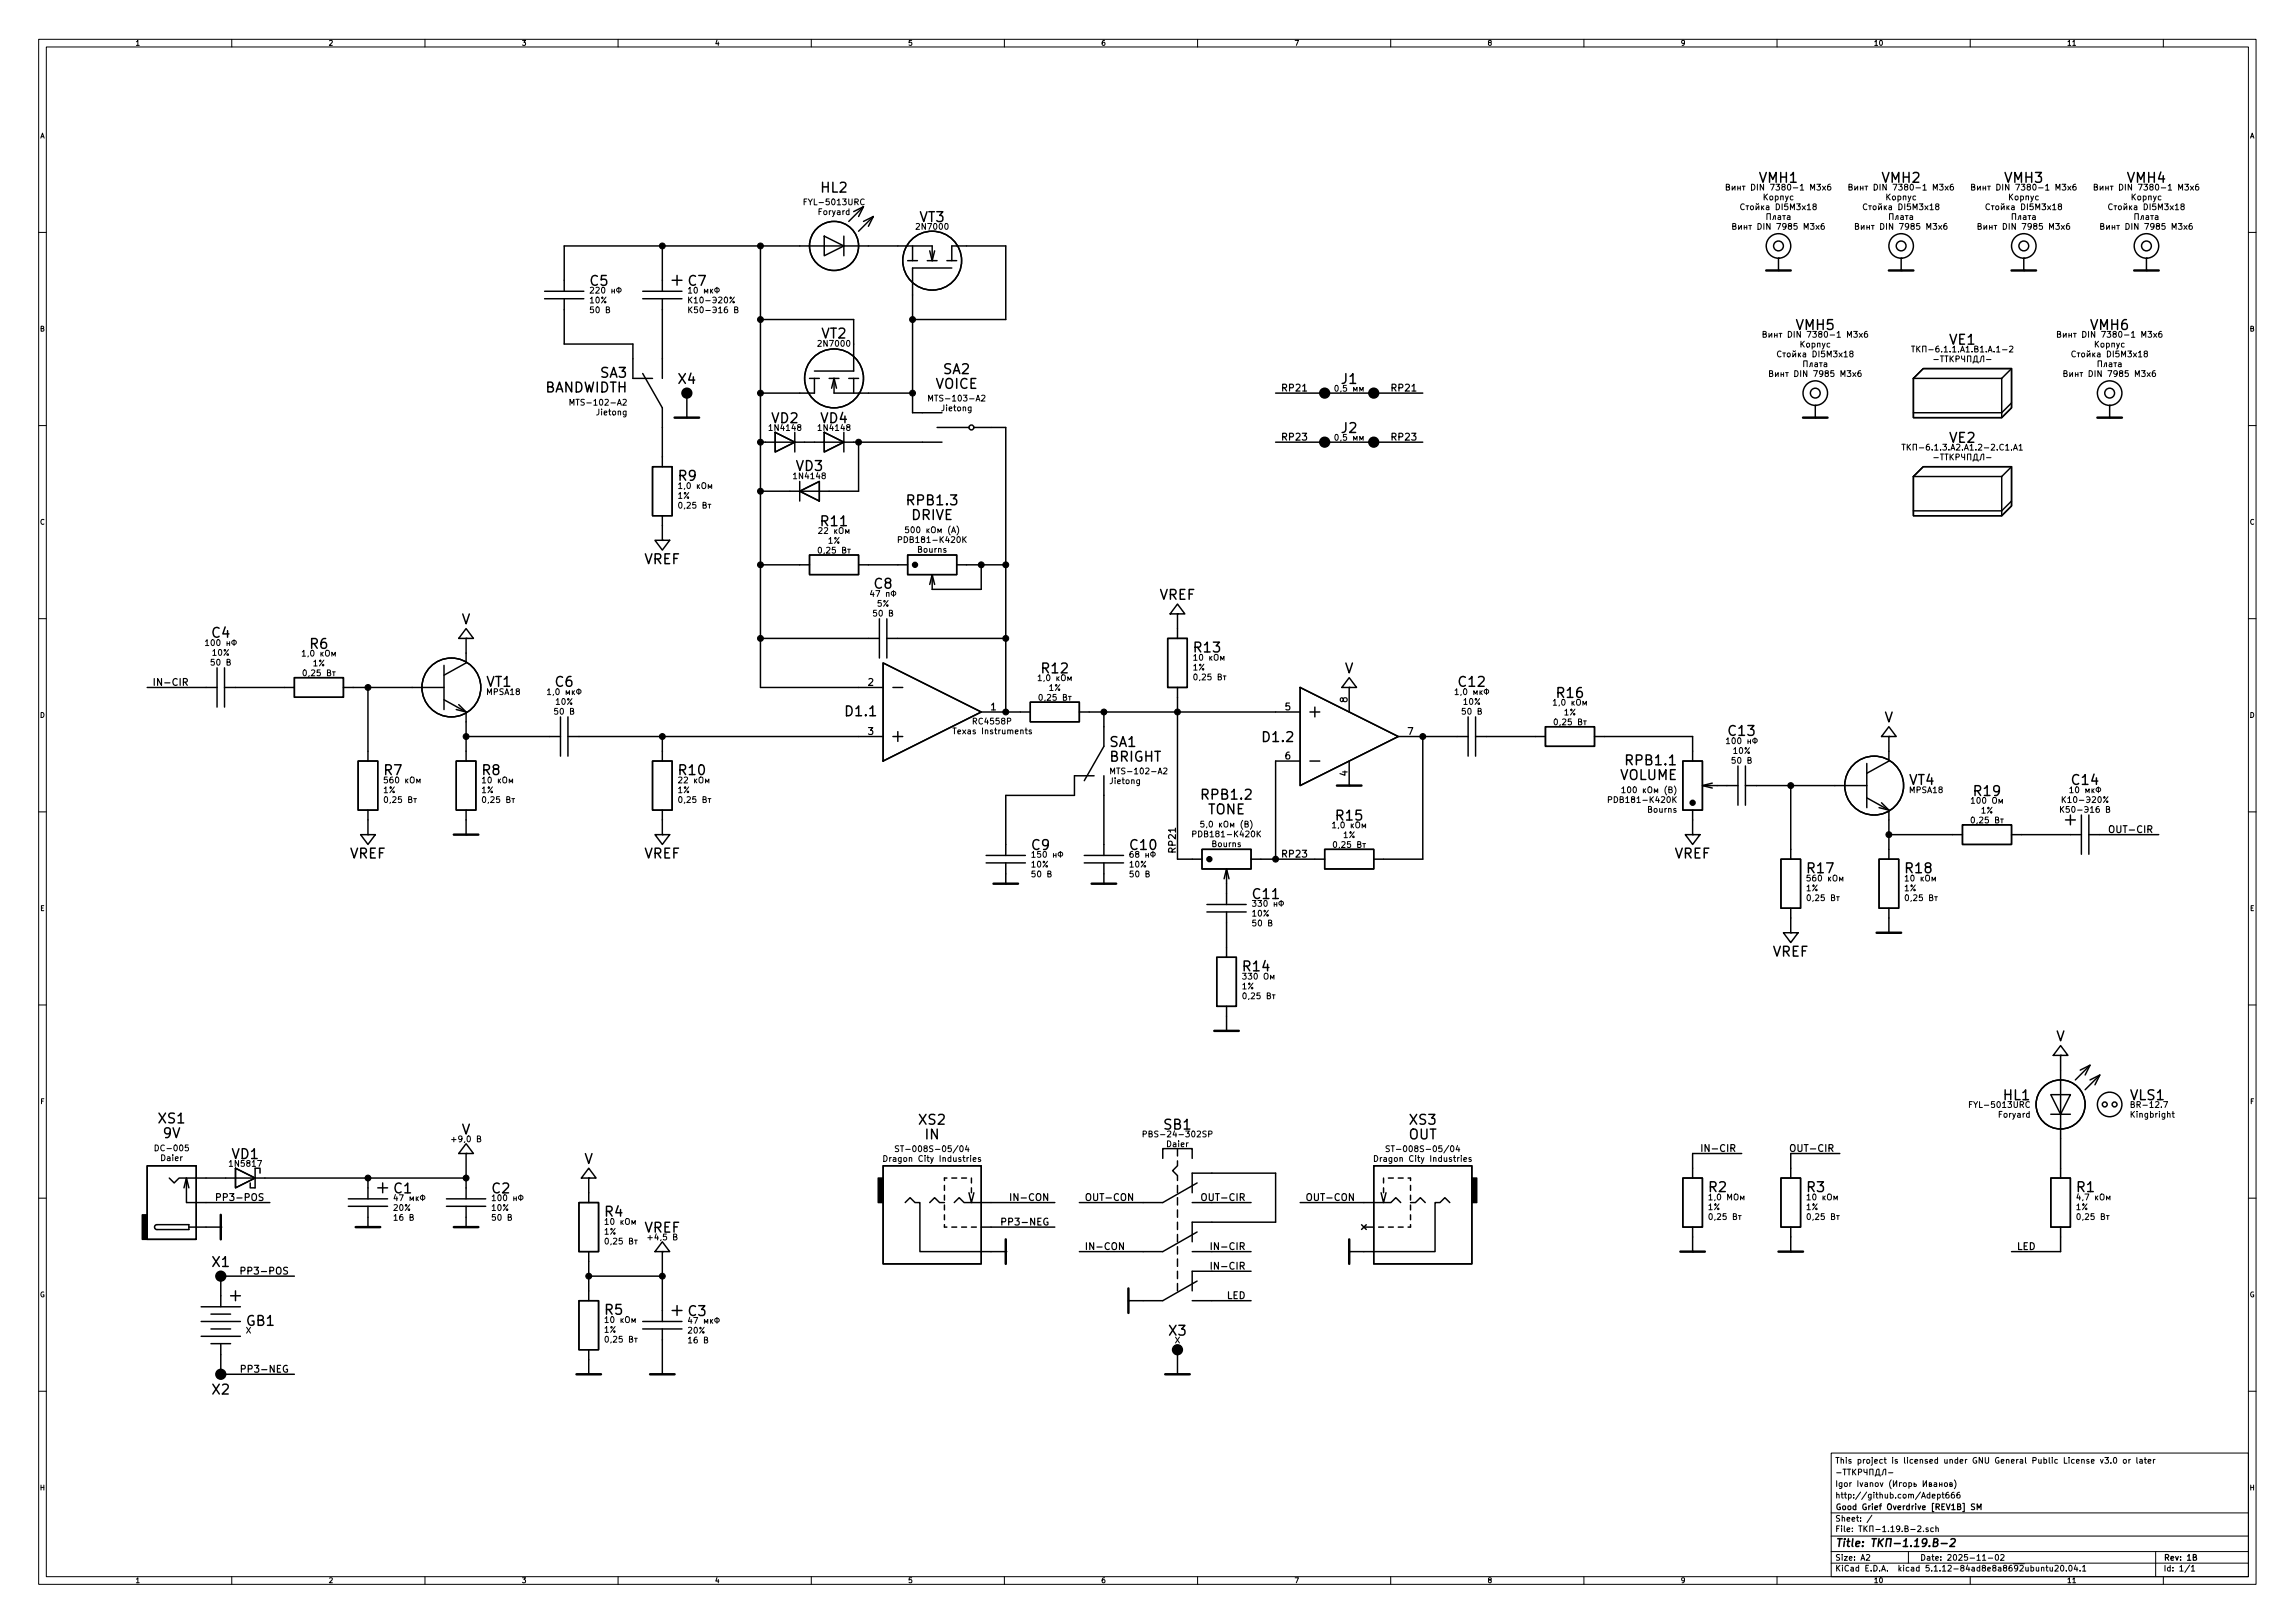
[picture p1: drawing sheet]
<svg xmlns="http://www.w3.org/2000/svg" width="594mm" height="420mm" viewBox="0 0 594 420" stroke-linecap="round" stroke-linejoin="round" font-family="sans-serif">
<defs><g id="words">
<g font-size="3.5">
<text x="455.5" y="47.3">VMH1</text>
<text x="487.2" y="47.3">VMH2</text>
<text x="519" y="47.3">VMH3</text>
<text x="550.7" y="47.3">VMH4</text>
<text x="212.6" y="49.9">HL2</text>
<text x="238.1" y="57.5">VT3</text>
<text x="152.8" y="74">C5</text>
<text x="178.2" y="74">C7</text>
<text x="212.7" y="87.6">VT2</text>
<text x="465" y="85.4">VMH5</text>
<text x="504.7" y="89.2">VE1</text>
<text x="541.2" y="85.4">VMH6</text>
<text x="140.9" y="101.6">BANDWIDTH</text>
<text x="155.4" y="97.8">SA3</text>
<text x="175.6" y="99.4">X4</text>
<text x="242.2" y="100.7">VOICE</text>
<text x="244.2" y="96.8">SA2</text>
<text x="347.3" y="99.4">J1</text>
<text x="199.8" y="109.5">VD2</text>
<text x="212.5" y="109.5">VD4</text>
<text x="347.3" y="112.1">J2</text>
<text x="504.7" y="114.6">VE2</text>
<text x="175.7" y="124.5">R9</text>
<text x="206.1" y="121.9">VD3</text>
<text x="235.1" y="130.8">RPB1.3</text>
<text x="212.7" y="136.2">R11</text>
<text x="235.9" y="134.6">DRIVE</text>
<text x="166.7" y="146">VREF</text>
<text x="226.3" y="152.4">C8</text>
<text x="300.1" y="155.3">VREF</text>
<text x="119.5" y="161.6">V</text>
<text x="54.9" y="165.1">C4</text>
<text x="80.3" y="168">R6</text>
<text x="309.2" y="168.9">R13</text>
<text x="126" y="177.8">VT1</text>
<text x="143.8" y="177.8">C6</text>
<text x="269.8" y="174.3">R12</text>
<text x="348.1" y="174.3">V</text>
<text x="377.7" y="177.8">C12</text>
<text x="219.1" y="185.4">D1.1</text>
<text x="403.2" y="180.7">R16</text>
<text x="447.6" y="190.5">C13</text>
<text x="487.8" y="187">V</text>
<text x="287.1" y="197.2">BRIGHT</text>
<text x="287.3" y="193.4">SA1</text>
<text x="327.1" y="192.1">D1.2</text>
<text x="99.5" y="200.7">R7</text>
<text x="124.9" y="200.7">R8</text>
<text x="175.9" y="200.7">R10</text>
<text x="419.2" y="201.9">VOLUME</text>
<text x="421.1" y="198.1">RPB1.1</text>
<text x="494.3" y="203.2">VT4</text>
<text x="536.5" y="203.2">C14</text>
<text x="311.3" y="207">RPB1.2</text>
<text x="511.1" y="206.1">R19</text>
<text x="312.6" y="210.8">TONE</text>
<text x="346" y="212.4">R15</text>
<text x="267.1" y="220">C9</text>
<text x="292.7" y="220">C10</text>
<text x="90.5" y="222.2">VREF</text>
<text x="166.7" y="222.2">VREF</text>
<text x="433.4" y="222.2">VREF</text>
<text x="468" y="226.1">R17</text>
<text x="493.4" y="226.1">R18</text>
<text x="324.5" y="232.7">C11</text>
<text x="321.9" y="251.5">R14</text>
<text x="458.8" y="247.6">VREF</text>
<text x="532.2" y="269.6">V</text>
<text x="518.7" y="284.8">HL1</text>
<text x="551.5" y="284.8">VLS1</text>
<text x="41.1" y="290.8">XS1</text>
<text x="119.5" y="293.7">V</text>
<text x="237.9" y="291.2">XS2</text>
<text x="301.4" y="292.4">SB1</text>
<text x="365" y="291.2">XS3</text>
<text x="42.3" y="294.6">9V</text>
<text x="239.5" y="295">IN</text>
<text x="364.6" y="295">OUT</text>
<text x="60.1" y="300">VD1</text>
<text x="151.2" y="301.3">V</text>
<text x="102" y="308.9">C1</text>
<text x="127.4" y="308.9">C2</text>
<text x="442.4" y="308.6">R2</text>
<text x="467.8" y="308.6">R3</text>
<text x="537.6" y="308.6">R1</text>
<text x="156.6" y="315">R4</text>
<text x="166.8" y="319.1">VREF</text>
<text x="55" y="328">X1</text>
<text x="156.6" y="340.4">R5</text>
<text x="178.2" y="340.7">C3</text>
<text x="63.8" y="343.2">GB1</text>
<text x="302.6" y="345.8">X3</text>
<text x="55" y="361">X2</text>
</g>
<text font-size="2.8" x="475" y="400.4">Title: -1.19.B-2</text>
<g font-size="2.5">
<text x="331.5" y="101.3">RP21</text>
<text x="360.8" y="101.3">RP21</text>
<text x="331.5" y="114">RP23</text>
<text x="360.8" y="114">RP23</text>
<text x="39.4" y="177.5">IN-CIR</text>
<text x="224.7" y="177.5">2</text>
<text x="256.5" y="183.9">1</text>
<text x="332.7" y="183.9">5</text>
<text x="348.8" y="181.8" transform="rotate(-90 348.8 181.8)">8</text>
<text x="224.7" y="190.2">3</text>
<text x="364.4" y="190.2">7</text>
<text x="332.7" y="196.6">6</text>
<text x="348.8" y="200.9" transform="rotate(-90 348.8 200.9)">4</text>
<text x="547.2" y="215.6">OUT-CIR</text>
<text x="304.4" y="221.1" transform="rotate(-90 304.4 221.1)">RP21</text>
<text x="331.5" y="222">RP23</text>
<text x="442" y="298.2">IN-CIR</text>
<text x="464.7" y="298.2">OUT-CIR</text>
<text x="57.8" y="310.9">PP3-POS</text>
<text x="263" y="310.9">IN-CON</text>
<text x="280.7" y="310.9">OUT-CON</text>
<text x="312.3" y="310.9">OUT-CIR</text>
<text x="337.8" y="310.9">OUT-CON</text>
<text x="260.9" y="317.2">PP3-NEG</text>
<text x="280.7" y="323.6">IN-CON</text>
<text x="315" y="323.6">IN-CIR</text>
<text x="522" y="323.6">LED</text>
<text x="64.2" y="329.9">PP3-POS</text>
<text x="315" y="328.7">IN-CIR</text>
<text x="317.6" y="336.3">LED</text>
<text x="64.1" y="355.3">PP3-NEG</text>
</g>
<g font-size="2.1">
<text x="208.9" y="53.1">FYL-5013URC</text>
<text x="452.3" y="49.3">DIN 7380-1 M3x6</text>
<text x="484.1" y="49.3">DIN 7380-1 M3x6</text>
<text x="515.8" y="49.3">DIN 7380-1 M3x6</text>
<text x="547.6" y="49.3">DIN 7380-1 M3x6</text>
<text x="212" y="55.6">Foryard</text>
<text x="237.6" y="59.5">2N7000</text>
<text x="453.2" y="59.5">DIN 7985 M3x6</text>
<text x="455.8" y="54.4">DI5M3x18</text>
<text x="485" y="59.5">DIN 7985 M3x6</text>
<text x="487.5" y="54.4">DI5M3x18</text>
<text x="516.7" y="59.5">DIN 7985 M3x6</text>
<text x="519.3" y="54.4">DI5M3x18</text>
<text x="548.5" y="59.5">DIN 7985 M3x6</text>
<text x="551" y="54.4">DI5M3x18</text>
<text x="154.7" y="76">220</text>
<text x="152.7" y="78.5">10%</text>
<text x="180.5" y="78.5">10-20%</text>
<text x="181.6" y="81">50-16</text>
<text x="212.2" y="89.7">2N7000</text>
<text x="461.8" y="87.4">DIN 7380-1 M3x6</text>
<text x="538" y="87.4">DIN 7380-1 M3x6</text>
<text x="465.3" y="92.5">DI5M3x18</text>
<text x="499.1" y="91.2">-6.1.1.A1.B1.A.1-2</text>
<text x="541.5" y="92.5">DI5M3x18</text>
<text x="347.5" y="101.4">0,5</text>
<text x="462.8" y="97.6">DIN 7985 M3x6</text>
<text x="539" y="97.6">DIN 7985 M3x6</text>
<text x="148.7" y="105">MTS-102-A2</text>
<text x="154.6" y="107.5">Jietong</text>
<text x="241.6" y="103.9">MTS-103-A2</text>
<text x="243.9" y="106.4">Jietong</text>
<text x="199.5" y="111.5">1N4148</text>
<text x="212.2" y="111.5">1N4148</text>
<text x="347.5" y="114.1">0,5</text>
<text x="496.8" y="116.6">-6.1.3.A2.A1.2-2.C1.A1</text>
<text x="205.8" y="124">1N4148</text>
<text x="175.5" y="129.1">1%</text>
<text x="177.4" y="131.6">0,25</text>
<text x="178.2" y="126.6">1,0</text>
<text x="237.5" y="138">500 (A)</text>
<text x="213.5" y="143.3">0,25</text>
<text x="214.4" y="140.7">1%</text>
<text x="214.4" y="138.2">22</text>
<text x="233.6" y="140.5">PDB181-K420K</text>
<text x="237.6" y="143.1">Bourns</text>
<text x="227.1" y="154.5">47</text>
<text x="227.1" y="157">5%</text>
<text x="55.1" y="167.2">100</text>
<text x="55" y="169.7">10%</text>
<text x="80.8" y="169.9">1,0</text>
<text x="81" y="172.5">1%</text>
<text x="308.8" y="173.5">1%</text>
<text x="311.5" y="171">10</text>
<text x="80.2" y="175">0,25</text>
<text x="126.1" y="179.9">MPSA18</text>
<text x="144.3" y="179.9">1,0</text>
<text x="271.3" y="176.3">1,0</text>
<text x="271.5" y="178.8">1%</text>
<text x="310.8" y="176.1">0,25</text>
<text x="379.2" y="179.9">1,0</text>
<text x="143.9" y="182.4">10%</text>
<text x="270.7" y="181.4">0,25</text>
<text x="378.9" y="182.4">10%</text>
<text x="404.6" y="182.6">1,0</text>
<text x="404.9" y="185.2">1%</text>
<text x="247.5" y="190.1">Texas Instruments</text>
<text x="252.2" y="187.5">RC4558P</text>
<text x="404" y="187.7">0,25</text>
<text x="448.7" y="195.1">10%</text>
<text x="448.8" y="192.6">100</text>
<text x="102.1" y="202.8">560</text>
<text x="127.4" y="202.8">10</text>
<text x="178.2" y="202.8">22</text>
<text x="287.5" y="203">Jietong</text>
<text x="288.7" y="200.4">MTS-102-A2</text>
<text x="99.3" y="205.3">1%</text>
<text x="101.2" y="207.8">0,25</text>
<text x="124.7" y="205.3">1%</text>
<text x="126.6" y="207.8">0,25</text>
<text x="175.5" y="205.3">1%</text>
<text x="177.4" y="207.8">0,25</text>
<text x="417.4" y="207.8">PDB181-K420K</text>
<text x="423" y="205.3">100 (B)</text>
<text x="494.4" y="205.3">MPSA18</text>
<text x="512.3" y="208">100</text>
<text x="536.1" y="207.8">10-20%</text>
<text x="314" y="214.2">5,0 (B)</text>
<text x="347.5" y="214.4">1,0</text>
<text x="426.6" y="210.4">Bourns</text>
<text x="512" y="213.1">0,25</text>
<text x="512.8" y="210.6">1%</text>
<text x="536.7" y="210.4">50-16</text>
<text x="309.8" y="216.7">PDB181-K420K</text>
<text x="313.8" y="219.3">Bourns</text>
<text x="346.9" y="219.5">0,25</text>
<text x="347.7" y="216.9">1%</text>
<text x="267" y="224.6">10%</text>
<text x="269" y="222">150</text>
<text x="292.4" y="224.6">10%</text>
<text x="294.3" y="222">68</text>
<text x="467.6" y="230.7">1%</text>
<text x="469.5" y="233.2">0,25</text>
<text x="470.4" y="228.2">560</text>
<text x="493" y="230.7">1%</text>
<text x="494.9" y="233.2">0,25</text>
<text x="495.7" y="228.2">10</text>
<text x="324.2" y="237.3">10%</text>
<text x="326.2" y="234.7">330</text>
<text x="321.5" y="256.1">1%</text>
<text x="323.7" y="253.6">330</text>
<text x="323.5" y="258.6">0,25</text>
<text x="510.5" y="286.8">FYL-5013URC</text>
<text x="552.4" y="286.8">BR-12.7</text>
<text x="517.5" y="289.3">Foryard</text>
<text x="551.8" y="289.3">Kingbright</text>
<text x="40.8" y="298">DC-005</text>
<text x="118.3" y="295.7">+9,0</text>
<text x="234.1" y="298.2">ST-008S-05/04</text>
<text x="297.6" y="294.4">PBS-24-302SP</text>
<text x="302.2" y="296.9">Daier</text>
<text x="361.1" y="298.2">ST-008S-05/04</text>
<text x="41.8" y="300.5">Daier</text>
<text x="59.8" y="302">1N5817</text>
<text x="229.9" y="300.8">Dragon City Industries</text>
<text x="356.9" y="300.8">Dragon City Industries</text>
<text x="104.5" y="310.9">47</text>
<text x="129.3" y="310.9">100</text>
<text x="470.3" y="310.7">10</text>
<text x="540.2" y="310.7">4,7</text>
<text x="101.9" y="313.5">20%</text>
<text x="127.3" y="313.5">10%</text>
<text x="159.1" y="317.1">10</text>
<text x="442.2" y="313.2">1%</text>
<text x="444.1" y="315.8">0,25</text>
<text x="467.6" y="313.2">1%</text>
<text x="469.5" y="315.8">0,25</text>
<text x="537.4" y="313.2">1%</text>
<text x="539.4" y="315.8">0,25</text>
<text x="156.4" y="319.6">1%</text>
<text x="158.4" y="322.1">0,25</text>
<text x="169.1" y="321.1">+4,5</text>
<text x="63.6" y="345.2">X</text>
<text x="156.4" y="345">1%</text>
<text x="158.4" y="347.5">0,25</text>
<text x="159.1" y="342.5">10</text>
<text x="178.1" y="345.2">20%</text>
<text x="304.1" y="347.7">X</text>
<text x="475" y="378.9">This project is licensed under GNU General Public License v3.0 or later</text>
<text x="475" y="387.9">http://github.com/Adept666</text>
<text x="475" y="384.9">Igor Ivanov ( )</text>
<text x="475" y="393.9">Sheet: /</text>
<text x="475" y="390.9">Good Grief Overdrive [REV1B] SM</text>
<text x="475" y="396.6">File: -1.19.B-2.sch</text>
<text x="475" y="406.8">KiCad E.D.A. kicad 5.1.12-84ad8e8a8692ubuntu20.04.1</text>
<text x="475" y="404">Size: A2</text>
<text x="497" y="404">Date: 2025-11-02</text>
<text x="560" y="404">Rev: 1B</text>
<text x="560" y="406.8">Id: 1/1</text>
</g>
<g font-size="1.8">
<text x="35" y="11.8">1</text>
<text x="85" y="11.8">2</text>
<text x="135" y="11.8">3</text>
<text x="185" y="11.8">4</text>
<text x="235" y="11.8">5</text>
<text x="285" y="11.8">6</text>
<text x="335" y="11.8">7</text>
<text x="385" y="11.8">8</text>
<text x="435" y="11.8">9</text>
<text x="485" y="11.8">10</text>
<text x="535" y="11.8">11</text>
<text x="10.4" y="35.8">A</text>
<text x="582.4" y="35.8">A</text>
<text x="10.4" y="85.8">B</text>
<text x="582.4" y="85.8">B</text>
<text x="10.4" y="135.8">C</text>
<text x="582.4" y="135.8">C</text>
<text x="10.4" y="185.8">D</text>
<text x="582.4" y="185.8">D</text>
<text x="10.4" y="235.8">E</text>
<text x="582.4" y="235.8">E</text>
<text x="10.5" y="285.8">F</text>
<text x="582.5" y="285.8">F</text>
<text x="10.3" y="335.8">G</text>
<text x="582.3" y="335.8">G</text>
<text x="10.4" y="385.8">H</text>
<text x="582.4" y="385.8">H</text>
<text x="35" y="409.8">1</text>
<text x="85" y="409.8">2</text>
<text x="135" y="409.8">3</text>
<text x="185" y="409.8">4</text>
<text x="235" y="409.8">5</text>
<text x="285" y="409.8">6</text>
<text x="335" y="409.8">7</text>
<text x="385" y="409.8">8</text>
<text x="435" y="409.8">9</text>
<text x="485" y="409.8">10</text>
<text x="535" y="409.8">11</text>
</g>
</g></defs>
<g fill="none" stroke="#000" stroke-width=".26">
<path d="M10 10.2h574v400h-574zM12 12.2h570v396h-570zM60 10.2v2M110 10.2v2M160 10.2v2M210 10.2v2M260 10.2v2M310 10.2v2M360 10.2v2M410 10.2v2M460 10.2v2M510 10.2v2"/>
<path d="M536.5 11.8h.8M560 10.2v2M208.2 52.2h.5M208.9 51.5h-.7v1.5M223.7 51.6a.68 .68 0 0 0-1 .7 .68 .68 0 0 0 1 .6M446.9 48.4l.7-.1v-.5l-.7-.1v1.5h.5l.3-.5-.3-.3M448.4 48.2v1l.7-1v1M448.5 58.6l.7-.1v-.5l-.7-.1v1.5h.6l.3-.5-.4-.3M449.8 48.7h.7M449.8 48.2v1M450.1 58.4v1l.7-1v1M450.5 48.2v1"/>
<path d="M451 48.2h.7M451.4 48.2v1M451.5 52.9a.68 .68 0 0 0-.9 .6 .68 .68 0 0 0 .9 .6M451.5 58.9h.7M451.5 58.4v1M451.9 53.3h.8M452.2 58.4v1M452.3 53.3v1M453.2 53.4h.6v.8l-.6-.1zM454.6 53.3v1l.7-1v1M454.6 52.7l.2 .2 .4-.2M456.7 50.2v1.6"/>
<path d="M456.9 50.9l.6 .9M457.4 56.8v-1.5h.9v1.5M457.5 50.2l-.8 .9M458.2 50.9h.7l-.1 .8-.6-.1zM458.9 56.8l.5-1h.2v1M459.6 50.8l.4-.1 .3 .3-.2 .7h-.5M459.6 50.7v1.6M460.3 55.9h.6v.9M460.9 51.8v-1.1h.7v1.1M460.9 56.2l-.7 .3 .2 .3h.5M461.4 55.8h.8M461.8 55.8v1"/>
<path d="M462.2 50.7l.3 1.1M462.7 55.9h.6v.9M462.9 50.7l-.5 1.4-.2 .2M463.3 56.2l-.7 .3 .2 .3h.5M464.1 50.8l-.4-.1-.3 .3 .1 .7h.6M466.5 53.3l.8 1M467.3 53.3l-.8 1M467.8 53.2l.5-.4v1.5M467.8 54.3h.9M468.6 57.9h1l-.5 .5 .4 .2v.6l-.2 .2-.7-.2M468.7 49.2v-1.5l.5 1.1 .5-1.1v1.5M469.6 53.4l-.3-.3 .1-.2 .6-.1v.6h-.4l-.3 .3 .3 .6 .4-.1 .2-.2-.3-.6"/>
<path d="M470.1 58.4l.8 1M470.3 47.7h.9l-.5 .6 .5 .1v.7l-.2 .1-.7-.1M470.9 58.4l-.8 1M471.8 48.2l.8 1M472.1 57.9l-.5 .1-.2 1.1 .3 .3 .5-.2-.1-.7-.4-.1-.3 .3M472.6 48.2l-.8 1M473.8 47.7l-.4 .1-.3 .2v.9l.3 .3 .5-.1-.1-.8h-.4l-.3 .3M478.6 48.4l.7-.1v-.5l-.7-.1v1.5h.6l.3-.5-.4-.3M480.1 48.2v1l.8-1v1M480.3 58.6l.6-.1 .1-.5-.7-.1v1.5h.6l.3-.5-.4-.3M481.6 48.7h.6M481.6 48.2v1"/>
<path d="M481.8 58.4v1l.7-1v1M482.2 48.2v1M482.8 48.2h.7M483.1 48.2v1M483.3 52.9a.68 .68 0 0 0-1 .6 .68 .68 0 0 0 1 .6M483.3 58.4v1M483.3 58.9h.6M483.7 53.3h.7M483.9 58.4v1M484 53.3v1M484.9 53.4h.7l-.1 .8-.6-.1zM486.3 53.3v1l.7-1v1"/>
<path d="M486.4 52.7l.2 .2 .4-.2M488.4 50.2v1.6M488.6 50.9l.7 .9M489.1 56.8v-1.5h.9v1.5M489.3 50.2l-.9 .9M489.9 50.9h.7l-.1 .8-.6-.1zM490.6 56.8l.5-1h.2v1M491.3 50.8l.4-.1 .3 .3-.1 .7h-.6M491.3 50.7v1.6M492 55.9h.6l.1 .9M492.7 51.8v-1.1h.6v1.1M492.7 56.2l-.7 .3 .2 .3h.5"/>
<path d="M493.2 55.8h.7M493.6 55.8v1M493.9 50.7l.4 1.1M494.4 55.9h.6l.1 .9M494.7 50.7l-.5 1.4-.3 .2M495.1 56.2l-.7 .3 .2 .3h.5M495.9 50.8l-.4-.1-.3 .3 .1 .7h.6M498.3 53.3l.8 1M499.1 53.3l-.8 1M499.6 53.2l.4-.4v1.5M499.6 54.3h.9M500.4 57.9h.9l-.5 .5 .5 .2v.6l-.3 .2-.6-.2"/>
<path d="M500.5 49.2v-1.5l.5 1.1 .5-1.1v1.5M501.3 53.4l-.3-.3 .1-.2 .7-.1v.6h-.5l-.3 .3 .3 .6 .5-.1 .1-.2-.3-.6M501.8 58.4l.8 1M502.1 47.7h.9l-.5 .6 .4 .1v.7l-.2 .1-.6-.1M502.6 58.4l-.8 1M503.5 48.2l.8 1M503.9 57.9l-.5 .1-.3 1.1 .3 .3 .5-.2v-.7l-.5-.1-.3 .3M504.3 48.2l-.8 1M505.5 47.7l-.4 .1-.2 .2-.1 .9 .3 .3 .5-.1-.1-.8h-.4l-.3 .3M510.4 48.4l.7-.1v-.5l-.7-.1v1.5h.5l.3-.5-.3-.3M511.9 48.2v1l.7-1v1M512 58.6l.7-.1v-.5l-.7-.1v1.5h.6l.3-.5-.4-.3"/>
<path d="M513.3 48.7h.7M513.3 48.2v1M513.6 58.4v1l.7-1v1M514 48.2v1M514.5 48.2h.7M514.9 48.2v1M515 52.9a.68 .68 0 0 0-.9 .6 .68 .68 0 0 0 .9 .6M515 58.9h.7M515 58.4v1M515.4 53.3h.8M515.7 58.4v1M515.8 53.3v1"/>
<path d="M516.7 53.4h.6v.8l-.6-.1zM518.1 53.3v1l.7-1v1M518.1 52.7l.2 .2 .4-.2M520.2 50.2v1.6M520.4 50.9l.6 .9M520.9 56.8v-1.5h.9v1.5M521 50.2l-.8 .9M521.7 50.9h.7l-.1 .8-.6-.1zM522.4 56.8l.5-1h.2v1M523.1 50.8l.4-.1 .3 .3-.2 .7h-.5M523.1 50.7v1.6M523.8 55.9h.6v.9"/>
<path d="M524.4 51.8v-1.1h.7v1.1M524.4 56.2l-.7 .3 .2 .3h.5M524.9 55.8h.8M525.3 55.8v1M525.7 50.7l.3 1.1M526.2 55.9h.6v.9M526.4 50.7l-.5 1.4-.2 .2M526.8 56.2l-.7 .3 .2 .3h.5M527.6 50.8l-.4-.1-.3 .3 .1 .7h.6M530 53.3l.8 1M530.8 53.3l-.8 1M531.3 53.2l.5-.4v1.5"/>
<path d="M531.3 54.3h.9M532.1 57.9h1l-.5 .5 .4 .2v.6l-.2 .2-.7-.2M532.2 49.2v-1.5l.5 1.1 .5-1.1v1.5M533.1 53.4l-.3-.3 .1-.2 .6-.1v.6h-.4l-.3 .3 .3 .6 .4-.1 .2-.2-.3-.6M533.6 58.4l.8 1M533.8 47.7h.9l-.5 .6 .5 .1v.7l-.2 .1-.7-.1M534.4 58.4l-.8 1M535.3 48.2l.8 1M535.6 57.9l-.5 .1-.2 1.1 .3 .3 .5-.2-.1-.7-.4-.1-.3 .3M536.1 48.2l-.8 1M537.3 47.7l-.4 .1-.3 .2v.9l.3 .3 .5-.1-.1-.8h-.4l-.3 .3M542.1 48.4l.7-.1v-.5l-.7-.1v1.5h.6l.3-.5-.4-.3"/>
<path d="M543.6 48.2v1l.8-1v1M543.8 58.6l.6-.1 .1-.5-.7-.1v1.5h.6l.3-.5-.4-.3M545.1 48.7h.6M545.1 48.2v1M545.3 58.4v1l.7-1v1M545.7 48.2v1M546.3 48.2h.7M546.6 48.2v1M546.8 52.9a.68 .68 0 0 0-1 .6 .68 .68 0 0 0 1 .6M546.8 58.9h.6M546.8 58.4v1M547.2 53.3h.7"/>
<path d="M547.4 58.4v1M547.5 53.3v1M548.4 53.4h.7l-.1 .8-.6-.1zM549.8 53.3v1l.7-1v1M549.9 52.7l.2 .2 .4-.2M551.9 50.2v1.6M552.1 50.9l.7 .9M552.6 56.8v-1.5h.9v1.5M552.8 50.2l-.9 .9M553.4 50.9h.7l-.1 .8-.6-.1zM554.1 56.8l.5-1h.2v1M554.8 50.8l.4-.1 .3 .3-.1 .7h-.6"/>
<path d="M554.8 50.7v1.6M555.5 55.9h.6l.1 .9M556.2 51.8v-1.1h.6v1.1M556.2 56.2l-.7 .3 .2 .3h.5M556.7 55.8h.7M557.1 55.8v1M557.4 50.7l.4 1.1M557.9 55.9h.6l.1 .9M558.2 50.7l-.5 1.4-.3 .2M558.6 56.2l-.7 .3 .2 .3h.5M559.4 50.8l-.4-.1-.3 .3 .1 .7h.6M561.8 53.3l.8 1"/>
<path d="M562.6 53.3l-.8 1M563.1 53.2l.4-.4v1.5M563.1 54.3h.9M563.9 57.9h.9l-.5 .5 .5 .2v.6l-.3 .2-.6-.2M564 49.2v-1.5l.5 1.1 .5-1.1v1.5M564.8 53.4l-.3-.3 .1-.2 .7-.1v.6h-.5l-.3 .3 .3 .6 .5-.1 .1-.2-.3-.6M565.3 58.4l.8 1M565.6 47.7h.9l-.5 .6 .4 .1v.7l-.2 .1-.6-.1M566.1 58.4l-.8 1M567 48.2l.8 1M567.4 57.9l-.5 .1-.3 1.1 .3 .3 .5-.2v-.7l-.5-.1-.3 .3M567.8 48.2l-.8 1"/>
<path d="M569 47.7l-.4 .1-.2 .2-.1 .9 .3 .3 .5-.1-.1-.8h-.4l-.3 .3M10 60.2h2M152.8 74.5l.6-.1 .3 .4-1 1.1h1M153.6 79.4h-.7l-.1 .8 .7-.1 .1 .7-.2 .2-.6-.2M154.4 79.6l.2-.2a.81 .81 0 0 1 .5 .8 .81 .81 0 0 1-.5 .8l-.3-.6zM158.4 75.4h.7M159.1 74.9v1M160.2 74.4v1.5M178.2 74.8l.4-.4v1.5M178.2 75.9h.9M178.3 76.9v1.5M178.3 79.4v1.6"/>
<path d="M178.5 77.5l.6 .9M179.1 76.9l-.8 .9M179.1 79.4l-.8 .9M179.7 77.3l.4-.4v1.5M179.7 78.4h.9M179.8 74.5l.2-.1a.81 .81 0 0 1 .5 .7 .81 .81 0 0 1-.5 .8l-.3-.6zM180.5 79.4h-.7l-.1 .8 .7-.1 .1 .7-.2 .2-.6-.2M182.3 75.9v-1l.5 .8 .4-.8v1M183.9 74.9v1M184.1 75.3l.4 .6M184.5 74.9l-.6 .6M185.6 74.4v1.5"/>
<path d="M188.2 79.4l-.4 .1-.2 .3-.1 .9 .3 .3 .5-.2-.1-.7-.4-.1-.3 .3M189 77h.3v.3h-.3zM189.7 78h.3v.4h-.3zM190.1 76.9l-1.2 1.5M582 60.2h2M156.9 80.2l.7-.1 .1-.5-.8-.2v1.6h.6l.3-.5-.3-.3M178.5 80.1l.6 .9M190.2 80.2l.7-.2v-.4l-.7-.2v1.6h.6l.2-.5-.3-.3M345.7 99.9l.2-.1a.81 .81 0 0 1 .5 .7 .81 .81 0 0 1-.5 .8l-.4-.6zM456.4 86.5l.7-.1v-.5l-.7-.1v1.5h.6l.3-.5-.4-.3M457.9 86.3v1l.7-1v1M458.1 96.7l.6-.1 .1-.5-.7-.1v1.5h.5l.3-.5-.3-.3"/>
<path d="M459.4 86.8h.6M459.4 86.3v1M459.6 96.5v1l.7-1v1M460 86.3v1M460.5 86.3h.8M460.9 86.3v1M461 91a.68 .68 0 0 0-.9 .6 .68 .68 0 0 0 .9 .6M461 97h.7M461 96.5v1M461.5 91.4h.7M461.7 96.5v1M461.8 91.4v1"/>
<path d="M462.7 91.5h.6v.8l-.6-.1zM464.1 91.4v1l.7-1v1M464.2 90.8l.2 .2 .3-.2M466.2 88.3v1.6M466.4 89l.7 .9M466.9 94.9v-1.5h.9v1.5M467.1 88.3l-.9 .9M467.7 89h.7l-.1 .8-.6-.1zM468.4 94.9l.5-1h.2v1M469.1 88.9l.4-.1 .3 .3-.1 .7h-.6M469.1 88.8v1.6M469.8 94h.6l.1 .9"/>
<path d="M470.5 89.9v-1.1h.6v1.1M470.5 94.3l-.8 .3 .3 .3h.5M471 93.9h.7M471.3 93.9v1M471.7 88.8l.4 1.1M472.2 94h.6l.1 .9M472.4 88.8l-.5 1.4-.2 .2M472.9 94.3l-.8 .3 .3 .3h.5M473.7 88.9l-.5-.1-.3 .3 .2 .7h.6M476 91.4l.9 1M476.9 91.4l-.9 1M477.4 91.3l.4-.4v1.5"/>
<path d="M477.4 92.4h.8M478.2 96h.9l-.5 .5 .4 .2v.6l-.2 .2-.6-.2M478.2 87.3v-1.5l.5 1.1 .5-1.1v1.5M479.1 91.5l-.3-.3 .1-.2 .7-.1v.6h-.5l-.3 .3 .3 .6 .5-.1 .1-.2-.3-.6M479.6 96.5l.8 1M479.8 85.8h1l-.5 .6 .4 .1v.7l-.2 .1-.7-.1M480.4 96.5l-.8 1M481.3 86.3l.8 1M481.6 96l-.5 .1-.2 1.1 .3 .3 .5-.2-.1-.7-.4-.1-.3 .3M482.1 86.3l-.8 1M483.3 85.8l-.4 .1-.2 .2-.1 .9 .3 .3 .5-.1-.1-.8h-.4l-.3 .3M494.8 89.6h.9"/>
<path d="M495.2 89.6v1.5M496.2 89.6v1.5M496.4 90.2l.6 .9M497 89.6l-.8 .9M497.7 91.1v-1.5h.9v1.5M500.6 93.1h1.2M502.3 92.1h.8M502.7 92.1v1.6M503.4 92.1h.9M503.9 92.1v1.6M504.8 92.1v1.6M505 92.8l.7 .9"/>
<path d="M505.7 92.1l-.9 .9M506.3 92.9h.7l.1-.6-.8-.2v1.6M507.8 92.1v.8l.8 .1M508.6 92.1v1.6M509.3 93.7v-1.6h.9v1.6M510.7 94v-.3h1.4v.3M511 93.7l.1-1.3 .3-.3h.4v1.6M512.4 93.7l.3-.3 .2-1.1 .4-.2h.2v1.6M514.2 93.1h1.2M516.8 90l.5-.4v1.5M516.8 91.1h.9M518.4 90.5h1.1"/>
<path d="M520.2 89.7l.6-.1 .3 .4-1 1.1h1M532.6 86.5l.7-.1v-.5l-.7-.1v1.5h.6l.3-.5-.4-.3M534.1 86.3v1l.7-1v1M534.3 96.7l.6-.1 .1-.5-.7-.1v1.5h.5l.3-.5-.3-.3M535.6 86.8h.6M535.6 86.3v1M535.8 96.5v1l.7-1v1M536.2 86.3v1M536.7 86.3h.8M537.1 86.3v1M537.2 91a.68 .68 0 0 0-.9 .6 .68 .68 0 0 0 .9 .6M537.2 97h.7"/>
<path d="M537.2 96.5v1M537.7 91.4h.7M537.9 96.5v1M538 91.4v1M538.9 91.5h.6v.8l-.6-.1zM540.3 91.4v1l.7-1v1M540.4 90.8l.2 .2 .3-.2M542.4 88.3v1.6M542.6 89l.7 .9M543.1 94.9v-1.5h.9v1.5M543.3 88.3l-.9 .9M543.9 89h.7l-.1 .8-.6-.1z"/>
<path d="M544.6 94.9l.5-1h.2v1M545.3 88.9l.4-.1 .3 .3-.1 .7h-.6M545.3 88.8v1.6M546 94h.6l.1 .9M546.7 89.9v-1.1h.6v1.1M546.7 94.3l-.8 .3 .3 .3h.5M547.2 93.9h.7M547.5 93.9v1M547.9 88.8l.4 1.1M548.4 94h.6l.1 .9M548.6 88.8l-.5 1.4-.2 .2M549.1 94.3l-.8 .3 .3 .3h.5"/>
<path d="M549.9 88.9l-.5-.1-.3 .3 .2 .7h.6M552.2 91.4l.9 1M553.1 91.4l-.9 1M553.6 91.3l.4-.4v1.5M553.6 92.4h.8M554.4 96h.9l-.5 .5 .4 .2v.6l-.2 .2-.6-.2M554.4 87.3v-1.5l.5 1.1 .5-1.1v1.5M555.3 91.5l-.3-.3 .1-.2 .7-.1v.6h-.5l-.3 .3 .3 .6 .5-.1 .1-.2-.3-.6M555.8 96.5l.8 1M556 85.8h1l-.5 .6 .4 .1v.7l-.2 .1-.7-.1M556.6 96.5l-.8 1M557.5 86.3l.8 1"/>
<path d="M557.8 96l-.5 .1-.2 1.1 .3 .3 .5-.2-.1-.7-.4-.1-.3 .3M558.3 86.3l-.8 1M559.5 85.8l-.4 .1-.2 .2-.1 .9 .3 .3 .5-.1-.1-.8h-.4l-.3 .3M10 110.2h2M147.5 104.9v-1.5l.6 1.1 .5-1.1v1.5M161.3 103.5l.5-.1 .3 .4-.9 1.1h.9M162.1 106.4v1.2l-.4 .3h-.3M162.1 106.5l-.5-.1-.3 .3 .2 .7h.6M240.4 103.8v-1.5l.5 1.1 .5-1.1v1.5M251.4 105.4v1.2l-.3 .3-.4-.1M251.4 105.4h-.5l-.3 .2 .2 .7h.6M254.1 102.4l.6-.1 .3 .4-1 1.1h1"/>
<path d="M345.7 112.6l.2-.1a.81 .81 0 0 1 .5 .7 .81 .81 0 0 1-.5 .8l-.4-.6zM350.4 101.3v-1l.4 .8 .5-.8v1M350.4 114v-1l.4 .8 .5-.8v1M352 101.3v-1l.4 .8 .5-.8v1M352 114v-1l.4 .8 .5-.8v1M492.3 115h.9M492.8 115v1.5M493.7 115v1.5M493.9 115.6l.7 .9M494.6 115l-.9 .9M495.2 116.5v-1.5h.9v1.5M500.6 118.5h1.2"/>
<path d="M502.3 117.5h.8M502.7 117.5v1.6M503.4 117.5h.9M503.9 117.5v1.6M504.8 117.5v1.6M505 118.2l.7 .9M505.7 117.5l-.9 .9M506.3 118.3h.7l.1-.6-.8-.2v1.6M507.8 117.5v.8l.8 .1M508.6 117.5v1.6M509.3 119.1v-1.6h.9v1.6M510.7 119.4v-.3h1.4v.3"/>
<path d="M511 119.1l.1-1.3 .3-.3h.4v1.6M512.4 119.1l.3-.3 .2-1.1 .4-.2h.2v1.6M514.2 118.5h1.2M519.2 115.4l.4-.4v1.5M519.2 116.5h.8M520.7 116.4v.1M521.2 116.5l.5-1.5 .5 1.5M521.3 116.1h.8M522.7 115.4l.4-.4v1.5M522.7 116.5h.8M582 110.2h2M175.7 125.4l.4-.4v1.5"/>
<path d="M175.7 126.5h.8M175.8 130.2l.2-.2a.81 .81 0 0 1 .5 .8 .81 .81 0 0 1-.5 .8l-.3-.6zM177.2 126.4l-.1 .3M181.8 125.2l.2-.2a.53 .53 0 0 1 .7 .5v.5a.51 .51 0 0 1-.5 .5 .51 .51 0 0 1-.5-.5zM182 130.8l.7-.2v-.4l-.7-.2v1.6h.6l.3-.5-.4-.3M183.3 130.5h.7M183.3 126.5v-1l.5 .8 .4-.8v1M183.6 130.5v1.1M211.9 136.7l.6-.1 .3 .4-.9 1.1h.9M213.4 136.7l.6-.1 .2 .4-.9 1.1h.9M217.3 136.8l.3-.2 .6 .2v.8a.51 .51 0 0 1-.5 .5 .51 .51 0 0 1-.5-.5zM218.9 138.1v-1l.4 .8 .5-.8v1"/>
<path d="M232.5 139.7l.8-.1v-.5l-.8-.2v1.6M235.2 136.4h-.8v.7l.7-.1 .1 .8-.3 .1-.5-.1M236 136.5l.2-.1a.81 .81 0 0 1 .5 .8 .81 .81 0 0 1-.5 .7l-.4-.6zM246 136.2a1.78 1.78 0 0 0 0 2.3M246.3 137.9l.5-1.5 .5 1.5M246.5 137.5h.7M247.7 136.2a1.7 1.7 0 0 1 0 2.3M249.5 139.6l.6 .9M250.1 138.9l-.9 .9M211.9 141.8l.2-.1a.81 .81 0 0 1 .6 .7 .81 .81 0 0 1-.6 .8l-.3-.6zM218.1 142.4l.7-.1v-.5l-.7-.1v1.5h.6l.3-.5-.4-.3M219.4 142.2h.7"/>
<path d="M219.8 142.2v1M225.7 152.8l-.4 1.1h1M226.1 153.4v1M226.9 158h-.7l-.1 .7 .7-.1 .1 .8-.2 .1-.6-.1M227.7 158.1l.2-.1a.81 .81 0 0 1 .5 .7 .81 .81 0 0 1-.5 .8l-.4-.6zM230.2 158.7l.7-.1v-.5l-.7-.1v1.5h.6l.3-.5-.4-.3M231.3 152.9v1.5M10 160.2h2M53.2 166l.4-.4v1.5M53.2 167.1h.9M55.4 170.7h-.7l-.1 .7 .8-.1v.8l-.2 .1-.6-.1M56.2 170.8l.2-.1a.81 .81 0 0 1 .6 .7 .81 .81 0 0 1-.6 .8l-.3-.6z"/>
<path d="M58.8 171.4l.6-.1 .1-.5-.7-.1v1.5h.6l.2-.5-.3-.3M58.8 166.6h.6M59.4 166.1v1M60.6 165.6v1.5M78.2 168.8l.5-.5v1.6M78.2 169.9h.9M78.6 173.5l.2-.1a.81 .81 0 0 1 .5 .8 .81 .81 0 0 1-.5 .7l-.4-.5zM79.8 169.8l-.1 .3M84.3 168.5l.3-.2a.53 .53 0 0 1 .7 .6v.5a.51 .51 0 0 1-.5 .5 .51 .51 0 0 1-.5-.5zM84.8 174.1l.7-.1v-.5l-.7-.1v1.5h.5l.3-.5-.3-.3M85.9 169.9v-1l.5 .7 .4-.7v1M86.1 173.9h.7"/>
<path d="M86.4 173.9v1M141.7 178.7l.4-.4v1.5M141.7 179.8h.9M143.3 179.7l-.1 .3M148.2 178.8v1M148.3 179.2l.4 .6M148.7 178.8l-.5 .6M149.8 178.3v1.5M268.7 175.1l.5-.4v1.5M268.7 176.2h.9M269.1 179.9l.2-.1a.81 .81 0 0 1 .5 .7 .81 .81 0 0 1-.5 .8l-.4-.6zM270.3 176.1l-.1 .3"/>
<path d="M274.8 174.9l.3-.2a.53 .53 0 0 1 .7 .5v.5a.51 .51 0 0 1-.5 .5 .51 .51 0 0 1-.5-.5zM276.4 176.2v-1l.5 .8 .4-.8v1M309 169.8l.4-.4v1.5M309 170.9h.9M309.2 174.6l.2-.1a.81 .81 0 0 1 .5 .8 .81 .81 0 0 1-.5 .7l-.4-.6zM310.6 169.5l.2-.1a.81 .81 0 0 1 .5 .8 .81 .81 0 0 1-.5 .7l-.3-.6zM314.4 169.6l.3-.2 .6 .2v.8a.51 .51 0 0 1-.5 .6 .51 .51 0 0 1-.5-.6zM315.3 175.2l.8-.1v-.5l-.8-.1v1.5h.6l.3-.5-.4-.3M316 170.9v-1l.4 .8 .4-.8v1M316.6 175h.8M317 175v1M376.7 178.7l.4-.4v1.5"/>
<path d="M376.7 179.8h.8M378.2 179.7l-.1 .3M383.1 178.8v1M383.3 179.2l.4 .6M383.7 178.8l-.6 .6M384.8 178.3v1.5M582 160.2h2M144.3 183.4h-.7l-.1 .7 .8-.1v.8l-.2 .1-.6-.1M145.1 183.5l.2-.1a.81 .81 0 0 1 .6 .7 .81 .81 0 0 1-.6 .8l-.3-.6zM147.7 184.1l.6-.1 .1-.5-.7-.1v1.5h.6l.2-.5-.3-.3M246.6 188.5h.9M265.4 189h.5"/>
<path d="M265.6 188.5v1.3l.3 .2M267 189h-.4l-.2 .2v.2l.6 .2v.3h-.6M275.3 180.5l.7-.1v-.5l-.7-.1v1.5h.5l.3-.5-.3-.3M276.6 180.3h.7M276.9 180.3v1M301.2 198.9l.6-.1 .3 .5-1 1h1M379.3 183.4h-.7l-.1 .7 .7-.1 .1 .8-.2 .1-.6-.1M380.1 183.5l.2-.1a.81 .81 0 0 1 .5 .7 .81 .81 0 0 1-.5 .8l-.4-.6zM382.6 184.1l.7-.1v-.5l-.7-.1v1.5h.6l.3-.5-.4-.3M402.1 181.5l.4-.5v1.6M402.1 182.6h.8M402.4 186.2l.2-.1a.81 .81 0 0 1 .6 .8 .81 .81 0 0 1-.6 .7l-.3-.5z"/>
<path d="M403.7 182.5l-.2 .3M408.2 181.2l.3-.2a.53 .53 0 0 1 .6 .6v.5a.51 .51 0 0 1-.5 .5 .51 .51 0 0 1-.5-.5zM408.6 186.8l.7-.1v-.5l-.7-.1v1.5h.6l.3-.5-.4-.3M409.8 182.6v-1l.4 .7 .4-.7v1M409.9 186.6h.7M410.3 186.6v1M446.9 191.4l.4-.4v1.5M446.9 192.5h.9M449.1 196.1h-.7l-.1 .7 .8-.1v.8l-.2 .1-.6-.1M449.9 196.2l.2-.1a.81 .81 0 0 1 .6 .7 .81 .81 0 0 1-.6 .8l-.3-.6zM452.5 196.8l.6-.1 .1-.5-.7-.1v1.5h.6l.2-.5-.3-.3M452.5 192h.6"/>
<path d="M453.1 191.5v1M454.3 191v1.5M10 210.2h2M99.6 206.4l.2-.2a.81 .81 0 0 1 .5 .8 .81 .81 0 0 1-.5 .8l-.3-.6zM100.3 201.2h-.8l-.1 .7 .8-.1 .1 .7-.3 .2-.6-.2M101.6 201.2h-.4l-.2 .3-.1 .9 .3 .3 .5-.2-.1-.7-.4-.1-.3 .3M105.8 207l.7-.2v-.4l-.7-.2v1.6h.6l.3-.5-.4-.3M106.3 201.4l.3-.2a.53 .53 0 0 1 .6 .5v.5a.51 .51 0 0 1-.8 .4l-.2-.4zM107.1 206.7h.7M107.4 206.7v1.1M107.9 202.7v-1l.4 .8 .4-.8v1M124.9 201.6l.4-.4v1.5"/>
<path d="M124.9 202.7h.8M125 206.4l.2-.2a.81 .81 0 0 1 .5 .8 .81 .81 0 0 1-.5 .8l-.3-.6zM126.5 201.3l.2-.1a.81 .81 0 0 1 .5 .7 .81 .81 0 0 1-.5 .8l-.4-.6zM130.2 201.4l.3-.2 .6 .2 .1 .8a.51 .51 0 0 1-.5 .5 .51 .51 0 0 1-.6-.5zM131.2 207l.7-.2v-.4l-.7-.2v1.6h.6l.3-.5-.4-.3M131.8 202.7v-1l.5 .8 .4-.8v1M132.5 206.7h.7M132.8 206.7v1.1M175.7 201.3l.6-.1 .2 .4-.9 1.1h.9M175.8 206.4l.2-.2a.81 .81 0 0 1 .5 .8 .81 .81 0 0 1-.5 .8l-.3-.6zM177.1 201.3l.6-.1 .3 .4-1 1.1h1M181 201.4l.3-.2 .6 .2 .1 .8a.51 .51 0 0 1-.5 .5 .51 .51 0 0 1-.6-.5z"/>
<path d="M182 207l.7-.2v-.4l-.7-.2v1.6h.6l.3-.5-.4-.3M182.6 202.7v-1l.5 .8 .4-.8v1M183.3 206.7h.7M183.6 206.7v1.1M287.5 200.3v-1.5l.5 1.1 .5-1.1v1.5M295 201.9v1.2l-.3 .3-.4-.1M295 201.9h-.5l-.3 .3 .2 .6h.6M308.7 215.9l.8-.1v-.5l-.8-.2v1.6M311.6 212.6h-.7l-.1 .7 .7-.1 .1 .8-.2 .1-.6-.1M312.4 214l-.1 .3M313.1 212.7l.3-.1a.81 .81 0 0 1 .5 .8 .81 .81 0 0 1-.5 .7l-.4-.6zM321.7 212.4a1.78 1.78 0 0 0 0 2.3"/>
<path d="M322.3 213.3l.7-.1v-.5l-.7-.1v1.5h.6l.2-.5-.3-.3M323.6 212.4a1.7 1.7 0 0 1 0 2.3M325.7 215.8l.6 .9M326.3 215.1l-.9 .9M344.9 213.2l.5-.4v1.5M344.9 214.3h.9M345.3 218l.2-.1a.81 .81 0 0 1 .5 .7 .81 .81 0 0 1-.5 .8l-.4-.6zM346.5 214.2l-.1 .3M351 213l.3-.2a.53 .53 0 0 1 .7 .5v.5a.51 .51 0 0 1-.5 .5 .51 .51 0 0 1-.5-.5zM351.5 218.6l.7-.1v-.5l-.7-.1v1.5h.5l.3-.5-.3-.3M352.6 214.3v-1l.5 .8 .4-.8v1M352.8 218.4h.7"/>
<path d="M353.1 218.4v1M416.3 207h.8v-.6l-.8-.2v1.6M419.8 204.1l.5-.4v1.5M419.8 205.2h.9M421.4 203.8l.2-.1a.81 .81 0 0 1 .6 .8 .81 .81 0 0 1-.6 .7l-.3-.6zM431.4 203.5a1.7 1.7 0 0 0 0 2.3M432 204.4l.7-.1v-.5l-.7-.1v1.5h.6l.3-.5-.4-.3M433.2 206.9l.7 .9M433.4 203.5a1.78 1.78 0 0 1 0 2.3M433.9 206.2l-.9 .9M510.3 206.9l.4-.5v1.6M510.3 208h.8"/>
<path d="M510.4 211.6l.2-.1a.81 .81 0 0 1 .5 .8 .81 .81 0 0 1-.5 .7l-.4-.5zM511.9 206.6l.2-.2a.81 .81 0 0 1 .5 .8 .81 .81 0 0 1-.5 .8l-.4-.6zM515.9 206.6l.3-.2a.53 .53 0 0 1 .6 .6v.5a.51 .51 0 0 1-.5 .5 .51 .51 0 0 1-.5-.5zM516.6 212.2l.7-.1v-.5l-.7-.1v1.5h.5l.3-.5-.3-.3M517.4 208v-1l.5 .7 .4-.7v1M517.9 212h.7M518.2 212v1M533.4 208.8v1.5M533.6 209.4l.6 .9M533.8 206.2v1.6M534.1 206.9l.6 .9M534.2 208.8l-.8 .8"/>
<path d="M534.7 206.2l-.9 .9M535.3 206.7l.4-.5v1.6M535.3 207.8h.9M535.6 208.8h-.7l-.1 .7 .7-.1 .1 .8-.2 .1-.6-.1M535.8 204.1l.4-.4v1.5M535.8 205.2h.9M537.4 203.8l.2-.1a.81 .81 0 0 1 .5 .8 .81 .81 0 0 1-.5 .7l-.4-.6zM539.9 205.2v-1l.5 .8 .4-.8v1M541.5 204.2v1M541.7 204.6l.4 .6M542.1 204.2l-.6 .6M543.2 203.7v1.5"/>
<path d="M543.3 208.8l-.4 .1-.3 .2v.9l.3 .3 .5-.1-.1-.8h-.4l-.3 .2M544.6 206.3h.3v.3h-.3zM545.3 209.5l.7-.1v-.5l-.7-.1v1.5h.5l.3-.5-.3-.3M545.3 207.4h.3v.3h-.3zM545.7 206.2l-1.2 1.6M582 210.2h2M267.1 220.8l.4-.4v1.5M267.1 221.9h.9M267.9 225.5h-.7l-.1 .7 .7-.1 .1 .8-.2 .1-.6-.1M268.7 225.6l.2-.1a.81 .81 0 0 1 .5 .8 .81 .81 0 0 1-.5 .7l-.3-.6zM271.2 226.2l.7-.1 .1-.5-.8-.1v1.5h.6l.3-.5-.3-.3M272.7 221.4h.7"/>
<path d="M273.4 220.9v1M274.5 220.4v1.5M293.2 220.4l-.4 .1-.2 .3-.1 .8 .3 .3 .5-.1-.1-.8h-.4l-.3 .3M293.3 225.5h-.7l-.1 .7 .7-.1 .1 .8-.2 .1-.6-.1M294.1 225.6l.2-.1a.81 .81 0 0 1 .5 .8 .81 .81 0 0 1-.5 .7l-.3-.6zM296.6 221.4h.7M296.6 226.2l.7-.1 .1-.5-.8-.1v1.5h.6l.3-.5-.3-.3M297.3 220.9v1M298.4 220.4v1.5M324.2 233.1h.9l-.5 .6 .4 .1v.7l-.2 .1-.6-.1M325 238.2h-.7v.7l.7-.1v.8l-.2 .1-.5-.1M325.9 238.3l.2-.1a.81 .81 0 0 1 .5 .8 .81 .81 0 0 1-.5 .7l-.4-.6z"/>
<path d="M328.4 238.9l.7-.1v-.5l-.7-.1v1.5h.6l.3-.5-.4-.3M329.8 234.1h.7M330.5 233.6v1M331.6 233.1v1.5M467.9 231.8l.2-.2a.81 .81 0 0 1 .5 .8 .81 .81 0 0 1-.5 .8l-.3-.6zM468.6 226.6h-.8l-.1 .7 .8-.1 .1 .7-.3 .2-.6-.2M469.9 226.6h-.4l-.2 .3-.1 .9 .3 .3 .5-.2-.1-.7-.4-.1-.3 .3M474.1 232.4l.7-.2v-.4l-.7-.2v1.6h.6l.3-.5-.4-.3M474.6 226.8l.3-.2a.53 .53 0 0 1 .6 .5v.5a.51 .51 0 0 1-.8 .4l-.2-.4zM475.4 232.1h.7M475.7 232.1v1.1M476.2 228.1v-1l.4 .8 .4-.8v1"/>
<path d="M493.2 227l.4-.4v1.5M493.2 228.1h.8M493.3 231.8l.2-.2a.81 .81 0 0 1 .5 .8 .81 .81 0 0 1-.5 .8l-.3-.6zM494.8 226.7l.2-.1a.81 .81 0 0 1 .5 .7 .81 .81 0 0 1-.5 .8l-.4-.6zM498.5 226.8l.3-.2 .6 .2 .1 .8a.51 .51 0 0 1-.5 .5 .51 .51 0 0 1-.6-.5zM499.5 232.4l.7-.2v-.4l-.7-.2v1.6h.6l.3-.5-.4-.3M500.1 228.1v-1l.5 .8 .4-.8v1M500.8 232.1h.7M501.1 232.1v1.1M321.6 252h1l-.5 .5 .4 .2v.6l-.2 .2-.7-.2M321.9 257.2l.2-.2a.81 .81 0 0 1 .5 .8 .81 .81 0 0 1-.5 .8l-.4-.6zM327.3 252.2l.3-.2a.53 .53 0 0 1 .6 .5v.5a.51 .51 0 0 1-.5 .5 .51 .51 0 0 1-.5-.5z"/>
<path d="M328 257.8l.8-.2v-.4l-.8-.2v1.6h.6l.3-.5-.4-.3M328.9 253.5v-1l.4 .8 .5-.8v1M329.3 257.5h.8M329.7 257.5v1.1M10 260.2h2M582 260.2h2M40.2 296.4a.77 .77 0 0 1 .8 .8 .77 .77 0 0 1-.8 .7zM48.7 296.4h-.7l-.1 .7 .7-.1 .1 .8-.2 .1-.6-.1M116.9 295h1.2M117.5 294.4v1.2M123.6 294.8l.7-.1v-.5l-.7-.1v1.5h.6l.3-.5-.4-.3M228.8 299.2a.77 .77 0 0 1 .9 .7 .77 .77 0 0 1-.9 .8z"/>
<path d="M232.6 296.7h-.8v.5l.7 .3 .1 .3-.3 .3h-.6M233.1 296.6h.8M248.6 296.7l.2-.1a.81 .81 0 0 1 .5 .8 .81 .81 0 0 1-.5 .7l-.4-.5zM250.3 296.5l-.4 1.1h1M250.6 297.1v1M253.8 299.7h-.4l-.2 .2 .1 .2 .5 .1v.4h-.6M295.9 293.6l.7-.1 .1-.6-.8-.1v1.5M312.9 293.6l.7-.1 .1-.6-.8-.1v1.5M355.8 299.2a.77 .77 0 0 1 .9 .7 .77 .77 0 0 1-.9 .8zM359.7 296.7h-.8v.5l.6 .3 .2 .3-.3 .3h-.6M360.1 296.6h.9M375.6 296.7l.2-.1a.81 .81 0 0 1 .6 .8 .81 .81 0 0 1-.6 .7l-.3-.5z"/>
<path d="M377.3 296.5l-.4 1.1h1M377.6 297.1v1M380.8 299.7h-.4l-.2 .2 .1 .2 .5 .1v.4h-.6M509.8 285.9h.5M510.5 285.2h-.7v1.5M525.3 285.3a.68 .68 0 0 0-.9 .6 .68 .68 0 0 0 .9 .7M551.7 285.9l.7-.1v-.5l-.7-.1v1.5h.5l.3-.5-.3-.3M560.1 285.2h1l-.7 1.5M562.3 288.2h.5M562.5 287.7v1.3l.3 .2M10 310.2h2M102 314.8l.4-.4v1.5"/>
<path d="M102 315.9h.9M102.4 309.2l-.4 1.1h.9M102.7 309.8v1M103.4 309.3h1l-.7 1.5M104.2 314.4h-.3l-.4 .3v.9l.3 .3 .5-.1-.1-.8h-.4l-.3 .3M106.1 315.1l.7-.1 .1-.5-.8-.1v1.5h.6l.3-.5-.3-.3M107.7 309.8v1M107.9 310.3l.4 .5M108.3 309.8l-.6 .6M109.4 309.3v1.5M127.4 309.7l.4-.4v1.5M127.4 310.8h.9"/>
<path d="M128.2 314.4h-.7l-.1 .7 .7-.1 .1 .8-.2 .1-.6-.1M129 314.5l.2-.1a.81 .81 0 0 1 .5 .8 .81 .81 0 0 1-.5 .7l-.3-.6zM131.5 315.1l.7-.1 .1-.5-.8-.1v1.5h.6l.3-.5-.3-.3M133 310.3h.7M133.7 309.8v1M134.8 309.3v1.5M156.6 315.9l.4-.4v1.5M156.6 317h.9M158.2 315.6l.2-.1a.81 .81 0 0 1 .5 .7 .81 .81 0 0 1-.5 .8l-.3-.6zM162 315.7l.3-.2 .6 .2v.8a.51 .51 0 0 1-.5 .5 .51 .51 0 0 1-.5-.5zM163.6 317v-1l.4 .8 .4-.8v1M168.3 319.8v1.2"/>
<path d="M251.9 300.2l.8-.2-.1-.3h-.5l-.2 .2 .1 .7h.6M378.9 300.2l.8-.2-.1-.3h-.5l-.2 .2 .1 .7h.6M442.4 309.5l.4-.4v1.5M442.4 310.6h.8M442.5 314.3l.2-.1a.81 .81 0 0 1 .5 .8 .81 .81 0 0 1-.5 .7l-.3-.6zM443.9 310.6l-.1 .2M444.7 309.2l.2-.1a.81 .81 0 0 1 .5 .8 .81 .81 0 0 1-.5 .7l-.4-.6zM447.2 310.6v-1.5l.5 1.1 .5-1.1v1.5M448.7 314.9l.7-.1v-.5l-.7-.1v1.5h.6l.3-.5-.4-.3M449 309.3l.2-.2a.53 .53 0 0 1 .7 .5v.5a.51 .51 0 0 1-.5 .5 .51 .51 0 0 1-.5-.5zM450 314.7h.7M450.3 314.7v1"/>
<path d="M450.5 310.6v-1l.5 .8 .4-.8v1M467.8 309.5l.4-.4v1.5M467.8 310.6h.8M467.9 314.3l.2-.1a.81 .81 0 0 1 .5 .8 .81 .81 0 0 1-.5 .7l-.3-.6zM469.4 309.2l.2-.1a.81 .81 0 0 1 .5 .8 .81 .81 0 0 1-.5 .7l-.4-.6zM473.1 309.3l.3-.2 .6 .2 .1 .8a.51 .51 0 0 1-.5 .6 .51 .51 0 0 1-.6-.6zM474.1 314.9l.7-.1v-.5l-.7-.1v1.5h.6l.3-.5-.4-.3M474.7 310.6v-1l.5 .8 .4-.8v1M475.4 314.7h.7M475.7 314.7v1M537.8 314.3l.2-.1a.81 .81 0 0 1 .5 .8 .81 .81 0 0 1-.5 .7l-.4-.6zM538 309l-.4 1.1h1"/>
<path d="M538.3 309.6v1M539.2 310.6l-.1 .2M543.7 309.3l.3-.2a.53 .53 0 0 1 .7 .5v.5a.51 .51 0 0 1-.6 .5 .51 .51 0 0 1-.5-.5zM543.9 314.9l.8-.1v-.5l-.8-.1v1.5h.6l.3-.5-.4-.3M545.2 314.7h.8M545.3 310.6v-1l.4 .8 .5-.8v1M545.6 314.7v1M582 310.2h2M156.8 320.7l.2-.2a.81 .81 0 0 1 .5 .8 .81 .81 0 0 1-.5 .8l-.4-.6zM162.9 321.3l.8-.2v-.4l-.8-.2v1.6h.6l.3-.5-.4-.3M164.2 321h.8M164.6 321v1.1"/>
<path d="M167.7 320.4h1.2M174.4 320.2l.7-.1v-.5l-.7-.1v1.5h.6l.3-.5-.4-.3M156.6 341.3l.4-.4v1.5M156.6 342.4h.9M156.8 346.1l.2-.2a.81 .81 0 0 1 .5 .8 .81 .81 0 0 1-.5 .8l-.4-.6zM158.2 341l.2-.1a.81 .81 0 0 1 .5 .7 .81 .81 0 0 1-.5 .8l-.3-.6zM162 341.1l.3-.2 .6 .2v.8a.51 .51 0 0 1-.5 .5 .51 .51 0 0 1-.5-.5zM162.9 346.7l.8-.2v-.4l-.8-.2v1.6h.6l.3-.5-.4-.3M163.6 342.4v-1l.4 .8 .4-.8v1M164.2 346.4h.8M164.6 346.4v1.1M178.2 346.6l.4-.5v1.6"/>
<path d="M178.2 347.7h.9M178.6 341l-.4 1.1h.9M178.9 341.6v1M179.6 341.1h1l-.7 1.5M180.4 346.1h-.3l-.4 .4v.9l.3 .3 .5-.2-.1-.7-.4-.1-.3 .3M182.3 342.6v-1l.5 .8 .4-.8v1M182.3 346.9l.7-.1 .1-.5-.8-.2v1.6h.6l.3-.5-.3-.3M183.9 341.6v1M184.1 342l.4 .6M184.5 341.6l-.6 .6M185.6 341.1v1.5M10 360.2h2"/>
<path d="M474 376.2h108v32h-108zM541.4 378.3l.7-.1-.1-.3-.4-.1-.2 .2v.7h.6M543.7 377.8l.4 1 .3-1M544.9 377.3h.9l-.5 .6 .4 .1v.7h-.8M546.4 378.7v.1M547.2 377.5l.2-.2a.8 .8 0 0 1 .5 .8 .8 .8 0 0 1-.5 .7l-.3-.6zM549.7 377.9h.7v.8h-.7zM551.1 377.8v1M551.5 377.8l-.4 .3M553.1 377.3v1.3l.3 .2M553.9 377.9h.6l.1 .9M554.6 378.2l-.8 .3 .3 .3 .5-.1"/>
<path d="M555.1 377.8h.5M555.3 377.3v1.3l.3 .2M556.1 378.3l.7-.1-.1-.3-.4-.1-.2 .2v.7h.6M557.4 377.8v1M557.9 377.8l-.5 .3M582 360.2h2M474 397.7h108M474 391.7h108M475.4 381.3h1.2M477.1 380.3h.8M477.5 380.3v1.5M478.2 380.3h.9"/>
<path d="M478.6 380.3v1.5M479.6 380.3v1.5M479.8 381l.6 .8M480.4 380.3l-.8 .9M481.1 381.1l.7-.1v-.6l-.7-.1v1.5M482.5 380.3l.1 .8 .7 .1M483.3 380.3v1.5M484 381.8v-1.5h.8v1.5M484.6 392.2l-1.3 2M485.4 382.2v-.4h1.3v.4M485.6 381.8l.2-1.2 .3-.3h.3v1.5M487.1 381.8l.2-.2 .3-1 .3-.3h.2v1.5"/>
<path d="M488.8 381.3h1.2M489.6 383.1a1.71 1.71 0 0 0 0 2.3M490.1 383.3v1.5l.9-1.5v1.5M492.3 383.8h-.6v1M492.8 384h.6v.7h-.6zM493.1 395.7l.7-.1v-.5l-.7-.1v1.5h.6l.3-.5-.4-.3M494.1 383.9l.5-.1 .2 .3v.6l-.7 .1M494.1 383.8v1.5M494.6 396h1.2M495.5 383.8v1h.5v-.5l-.5-.1M496.4 395.2l.6-.2 .3 .4-1 1.1h1M497.8 383.3v1.5l.9-1.5v1.5"/>
<path d="M497.9 396.4v.1M499.1 395.6l-.3-.1-.2 .2v.3l.5 .1v.3h-.5M499.4 384.3h.5l.1-.3-.2-.2h-.4v1h.6v-.3l-.2-.2M500.2 387.3l.7-.1-.1-.3-.4-.1-.2 .2 .1 .7h.5M500.5 395.6l-.5-.1-.2 .3v.6h.7M500.7 383.9h.6v.9M501.1 395.6h.6l.1 .9M501.1 395v1.5M501.3 384.2l-.7 .3 .2 .3h.5M501.5 386.9l.5-.1 .3 .3-.1 .6h-.7M501.5 386.8v1.5M502.1 384.3h.6"/>
<path d="M502.1 383.8v1M502.7 386.8h.6M502.7 383.8v1M502.9 386.3v1.3l.4 .2M503.4 384h.6v.7h-.6zM504.4 386.3l-.4 .1-.2 .3-.1 .8 .3 .3 .5-.1-.1-.7-.4-.1-.3 .3M504.7 384.3h.6v-.3l-.2-.2h-.4v1h.6v-.4l-.2-.1M505.8 386.3h-.3l-.3 .4-.1 .8 .3 .3 .5-.1-.1-.7-.4-.1-.3 .3M505.9 383.1a1.71 1.71 0 0 1 0 2.3M507.3 386.3h-.3l-.4 .4v.8l.2 .3 .5-.1v-.7l-.5-.1-.2 .3M60 408.2v2M110 408.2v2"/>
<path d="M160 408.2v2M210 408.2v2M260 408.2v2M310 408.2v2M360 408.2v2M410 408.2v2M460 408.2v2M474 404.7h108M474 401.7h108M483.1 402.6l.6-.2 .3 .5-.9 1h.9M494 401.7v3M510 408.2v2"/>
<path d="M513.2 403.9h.8M514.7 403.4h1.1M516.6 402.6l.2-.2a.81 .81 0 0 1 .5 .8 .81 .81 0 0 1-.5 .7l-.3-.5zM517.9 402.6l.6-.2 .3 .5-1 1h1M528.4 405.9l.6-.1 .1 .9M528.4 405.7v1M529.6 405.7h.5M529.8 405.2v1.3l.3 .2M530.7 405.7v.9h.6M531.3 405.7v1M532 405.4l.5-.2 .3 .5-.9 1h.9M533.6 405.3l.1-.1a.8 .8 0 0 1 .6 .8 .8 .8 0 0 1-.6 .7 1 1 0 0 1-.1-1.4z"/>
<path d="M534.9 406.6v.1M535.7 405.4l.2-.2a.8 .8 0 0 1 .5 .8 .8 .8 0 0 1-.5 .7l-.4-.5zM536.5 409.7h.8M537.3 405.1l-.4 1.1h1M537.6 405.7v1M538.4 406.6v.1M539.1 405.7l.4-.5v1.5M539.1 406.7h.8M558 401.7v6.5M560 408.2v2M566.8 405.1l-1.2 2M567.3 405.7l.4-.5v1.5"/>
<path d="M567.3 406.7h.8"/>
<circle cx="160.2" cy="75.1" r=".56"/>
<circle cx="185.6" cy="75.1" r=".56"/>
<circle cx="231.3" cy="153.6" r=".57"/>
<circle cx="60.6" cy="166.3" r=".56"/>
<circle cx="149.8" cy="179" r=".56"/>
<circle cx="384.8" cy="179" r=".56"/>
<circle cx="454.3" cy="191.7" r=".56"/>
<circle cx="543.2" cy="204.4" r=".56"/>
<circle cx="274.5" cy="221.2" r=".56"/>
<circle cx="298.5" cy="221.2" r=".57"/>
<circle cx="331.7" cy="233.9" r=".56"/>
<circle cx="109.4" cy="310.1" r=".56"/>
<circle cx="134.8" cy="310.1" r=".56"/>
<circle cx="185.6" cy="341.8" r=".56"/>
</g>
<g fill="none" stroke="#000" stroke-width=".3">
<path d="M337.2 101.2h1M47.5 176.6l.8-.1 .2-.2-.1-.5-.9-.1v1.7M47.9 176.6l.6 .8M304.3 214.4v1M546.1 214l.4-.2 .5 .1a1.11 1.11 0 0 1-.2 1.6 .59 .59 0 0 1-.8-.5zM440.5 296.3v1.8M463.5 296.6l.4-.3 .5 .1a1.11 1.11 0 0 1-.2 1.7 .59 .59 0 0 1-.7-.6zM56.1 309.9h.8l.2-.3-.1-.4-.9-.2v1.8M259.3 316.3l.9-.1 .1-.7-1-.1v1.7M261.6 309v1.8M293.2 309v1.8l-1-1.8v1.8M311.1 309.3l.4-.3 .5 .1a1.11 1.11 0 0 1-.2 1.7 .59 .59 0 0 1-.7-.6z"/>
<path d="M350.3 309v1.8l-1-1.8v1.8M62.4 329l.8-.1 .2-.2-.1-.5-.9-.1v1.7M290.8 321.7v1.8l-1-1.8v1.8M313.5 321.7v1.8M313.5 326.8v1.8M62.5 354.4l.8-.1 .1-.7-.9-.1v1.7M511.1 389.4l-.5-.1-.2 .2v.4l.6 .3 .1 .3-.2 .3-.6-.1M511.8 390.8v-1.5l.5 1.1 .5-1.1v1.5M567.7 403.1l.8-.1v-.4l-.8-.2v1.5h.6l.3-.5-.4-.3"/>
</g>
<path d="M495.7 398.9l.6-.6-.2 2M498.7 399.2l-.4 .4h-.4l-.3-.4 .3-.8 .5-.1 .3 .2a1.46 1.46 0 0 1-.7 1.8h-.4M500.5 399.3l.9-.1 .2-.3-.1-.5-.8-.1-.3 2 1.1-.1 .1-.5-.4-.4M502.5 399.6h1.5M505 398.5l.8-.2 .3 .2v.4l-1.4 1.4h1.2M495.5 400.3h1.2M499.5 400.2l-.1 .1" fill="none" stroke="#000" stroke-width=".41"/>
<g fill="none" stroke="#000" stroke-width=".38">
<path d="M221 54.8l2.5-1.3-1.3 2.5M223.5 57.3l2.6-1.3-1.3 2.6M223.5 53.5l-3.8 3.8M226.1 56l-3.9 3.9M141 77.3h10.1M141 75.4h10.1M146 77.3v11.8h17.8v8.9h5.1M166.4 77.3h10.1M166.4 75.4h10.1M171.4 63.7v11.7M171.4 77.3v20.7M174 72.6h2.5"/>
<path d="M175.3 71.3v2.5M196.8 63.7v114.3h31.8M213.4 61.1l5 2.6-5 2.5zM218.4 61.1v5.1M234.9 67.5h2.6M236.2 63.7v3.8M240 67.5h2.6M240.7 64.9l.6 2.6M241.3 67.5v-3.8h-95.3v11.7M241.9 64.9l-.6 2.6M245.1 67.5h2.5M246.4 67.5v-3.8h13.9v19h-24.1"/>
<path d="M246.4 69.4h-10.2v37.4h7.6M460.4 66.8v3.2M492.1 66.8v3.2M523.9 66.8v3.2M555.6 66.8v3.2M166.4 96.7l5 8.9v15.2M196.8 82.7h24.2v13.4h-10.2M209.5 98h2.6M210.8 98v3.8h-14M214.6 98h2.6M215.9 98v3.8h20.3M215.9 98l.6 2.5"/>
<path d="M215.9 98l-.6 2.5M219.7 98h2.5M221 98v3.8M495.3 98l2.5-2.6h22.9v10.2l-2.5 2.5h-22.9zM495.3 98h22.9M518.2 98v10.1M520.7 95.4l-2.5 2.6M177.8 101.8v6.3M196.8 114.5h47M200.7 111.9l5 2.6-5 2.5zM205.7 111.9v5.1M213.4 111.9l5 2.6-5 2.5z"/>
<path d="M218.4 111.9v5.1M222.2 114.5v12.7h-25.4M242.6 110.7h8.2M252.1 110.7h8.2v73.6M330.2 101.8h38.1M330.2 114.5h38.1M469.9 104.9v3.2M520.7 104.3l-2.5 2.5h-22.9M546.1 104.9v3.2M168.9 120.8h5.1v12.7h-5.1zM169.5 139.9h3.9l-2 2.5zM171.4 133.5v6.4"/>
<path d="M207 127.2l5.1-2.6v5.1zM207 124.6v5.1M495.3 123.4l2.5-2.6h22.9v10.2l-2.5 2.5h-22.9zM495.3 123.4h22.9M518.2 123.4v10.1M520.7 129.7l-2.5 2.5h-22.9M520.7 120.8l-2.5 2.6M196.8 146.2h12.7M209.5 143.7h12.7v5.1h-12.7zM222.2 146.2h12.7M234.9 143.7h12.7v5.1h-12.7zM240.7 151.3l.6-2.5 .6 2.5"/>
<path d="M247.6 146.2h12.7M254 146.2v6.4h-12.7v-3.8M304.8 156.4l1.9 2.5h-3.8zM304.8 158.9v6.4M38.1 178h18.1M56.2 172.9v10.1M58.1 172.9v10.1M58.1 178h18.1M76.2 175.4h12.7v5.1h-12.7zM88.9 178h26M95.2 178v19M114.9 172.3v11.4"/>
<path d="M120.6 162.7l2 2.6h-3.9zM120.6 165.3v6.3l-5.7 3.2M196.8 165.3h30.8M227.6 160.2v10.1M228.6 171.6l25.4 12.7-25.4 12.7zM229.6 160.2v10.1M229.6 165.3h30.7M231.1 178h2.6M302.3 165.3h5v12.7h-5zM304.8 178v44.4h6.3M336.5 178l25.4 12.7-25.4 12.7zM349.2 175.4l2 2.6h-3.9z"/>
<path d="M349.2 178v6.3M92.7 197h5.1v12.7h-5.1zM114.9 181.1l5.7 3.2M118.1 197h5.1v12.7h-5.1zM118.1 183.7l2.5 .6M118.7 182.4l1.9 1.9M120.6 184.3v12.7M120.6 190.7h24.5M145.1 185.6v10.1M147 185.6v10.1M147 190.7h81.6M168.9 197h5.1v12.7h-5.1z"/>
<path d="M171.4 190.7v6.3M231.1 190.7h2.6M232.4 189.4v2.5M254 184.3h12.7M266.7 181.8h12.7v5.1h-12.7zM279.4 184.3h57.1M285.7 184.3v8.9l-5 8.9M336.5 197h-6.3v25.4M339.1 184.3h2.5M339.1 197h2.5M340.4 183v2.6M349.2 197v6.4"/>
<path d="M361.9 190.7h18.1M368.3 190.7v31.7h-12.7M380 185.6v10.1M382 190.7h18M382 185.6v10.1M400 188.1h12.7v5.1h-12.7zM412.7 190.7h25.4v6.3M435.6 197h5.1v12.7h-5.1zM449.9 198.3v10.1M451.8 198.3v10.1M483.2 197.7v11.4M488.9 188.1l2 2.6h-3.9z"/>
<path d="M488.9 190.7v6.3l-5.7 3.2M93.3 216.1h3.9l-2 2.5zM95.2 209.7v6.4M120.6 209.7v6.4M169.5 216.1h3.9l-2 2.5zM171.4 209.7v6.4M283.2 200.8h-5.1v5.1h-17.8v15.6M285.7 200.8v20.7M311.1 219.9h12.7v5.1h-12.7zM342.9 219.9h12.7v5.1h-12.7zM436.2 216.1h3.9l-2 2.5zM438.1 209.7v6.4"/>
<path d="M440.7 203.4h9.2M443.2 202.7l-2.5 .7 2.5 .6M451.8 203.4h31.4M463.5 203.4v19M483.2 206.5l5.7 3.2M486.4 209.1l2.5 .6M487 207.8l1.9 1.9M488.9 209.7v12.7M488.9 216.1h19.1M508 213.5h12.7v5.1h-12.7zM520.7 216.1h18.1M534.7 212.3h2.5"/>
<path d="M535.9 211v2.5M538.8 211v10.1M540.7 211v10.1M540.7 216.1h18.1M255.3 223.4h10.1M255.3 221.5h10.1M260.3 223.4v5.4M280.7 223.4h10.1M280.7 221.5h10.1M285.7 223.4v5.4M312.4 236.1h10.2M312.4 234.2h10.2"/>
<path d="M316.9 227.5l.6-2.5 .6 2.5M317.5 225v9.2M317.5 236.1v11.7M323.8 222.4h19.1M461 222.4h5.1v12.7h-5.1zM463.5 235.1v6.4M486.4 222.4h5.1v12.7h-5.1zM488.9 235.1v6.4M315 247.8h5v12.7h-5zM461.6 241.5h3.9l-2 2.5zM317.5 260.5v6.4M533.4 270.7l1.9 2.5h-3.8z"/>
<path d="M533.4 273.2v31.8M538.5 277l2.5-1.2-1.3 2.5M541 279.6l2.6-1.3-1.3 2.5M541 275.8l-3.8 3.8M543.6 278.3l-3.9 3.8M120.6 296.1l2 2.5h-3.9zM120.6 298.6v11.8M301 299.9v-2.6h7.6v2.6M304.8 297.3v2M450.8 298.6h-12.7v6.4M476.2 298.6h-12.7v6.4M530.9 283.4h5l-2.5 5.1z"/>
<path d="M530.9 288.5h5M38.1 301.8h12.7v19h-12.7zM40.2 317.2l.3-.2h8.4v1.3h-8.4l-.4-.4zM43.8 305l1.3 1.2 1.3-1.2h74.2M47.6 307.5l.7-2.5 .6 2.5M48.3 305v6.3h21.5M48.9 317.7h8.2M61 302.4l5 2.6-5 2.5zM67.3 303.7v-1.3h-1.3v5.1h-1.2v-1.3M90.2 312.3h10.1M90.2 310.4h10.1M95.2 305v5.4"/>
<path d="M95.2 312.3v5.4M97.8 307.5h2.5M99.1 306.2v2.6M115.6 312.3h10.1M115.6 310.4h10.1M120.6 312.3v5.4M149.9 311.3h5v12.7h-5zM152.4 302.4l1.9 2.6h-3.8zM152.4 305v6.3M228.6 301.8h25.4v25.4h-25.4zM234.3 311.3l1.3-1.3 1.3 1.3h1.2v12.7h22.2M240.7 311.3l1.2-1.3 1.3 1.3h1.3"/>
<path d="M244.5 317v.7h.6M244.5 306.9v1.2M244.5 309.4v1.3M244.5 312v1.2M244.5 314.5v1.3M245.1 305h-.6v.6M246.4 317.7h1.2M246.4 305h1.2M247 311.3l1.3-1.3 1.3 1.3h23.4M248.9 317.7h1.3M248.9 305h1.3M250.8 308.8l.7 2.5 .6-2.5"/>
<path d="M251.5 317.7h1.2M251.5 305v1.2M251.5 307.5v1.3M254 317.7h19M304.8 300.5v1.3l-1.3 1.3 1.3 1.2v1.3M304.8 306.9v1.9M304.8 310v2M304.8 313.2v1.9M304.8 316.4v1.9M304.8 319.6v1.9M308.6 308.8v-5.1h21.6v12.7h-21.6v5.1M308.6 311.3h15.2"/>
<path d="M309.9 318.9l-8.9 5.1h-21.6M309.9 306.2l-8.9 5.1h-21.6M336.5 311.3h23.5l1.3-1.3 1.3 1.3M352.5 317.1l1.2 1.2M353.1 317.7h2.5M353.7 317.1l-1.2 1.2M355.6 301.8h25.4v25.4h-25.4zM356.9 317.7h1.2M357.5 308.8l.6 2.5 .7-2.5M358.1 305v1.2M358.1 307.5v1.3M359.4 317.7h1.3"/>
<path d="M359.4 305h1.3M361.9 317.7h1.3M361.9 305h1.3M364.5 305h.6v.6M365.1 311.3h1.3l1.3-1.3 1.2 1.3M365.1 317v.7h-.6M365.1 306.9v1.2M365.1 309.4v1.3M365.1 312v1.2M365.1 314.5v1.3M375.3 311.3l-1.3-1.3-1.3 1.3h-1.2v12.7h-22.3M435.6 305h5.1v12.7h-5.1z"/>
<path d="M438.1 317.7v6.3M461 305h5.1v12.7h-5.1zM463.5 317.7v6.3M530.9 305h5v12.7h-5zM533.4 317.7v6.3h-12.7M52.1 338.3h10.1M59.7 335.4h2.5M61 334.2v2.5M76.2 330.4h-19.1v7.9M149.9 336.7h5v12.7h-5zM152.4 324v12.7M152.4 330.4h19"/>
<path d="M171.4 321.5l2 2.5h-3.9zM171.4 324v18.1M174 339.3h2.5M175.3 338v2.5M304.8 322.7v2M304.8 325.9v1.9M304.8 329.1v1.9M304.8 332.3v1.9M308.6 324h15.2M308.6 336.7h15.2M309.9 331.6l-8.9 5.1h-8.9M323.8 329.1h-15.2v5.1"/>
<path d="M52.1 345.9h10.1M52.1 342.1h10.1M54.6 347.8h5.1M54.6 344h5.1M54.6 340.2h5.1M57.1 347.8v8h19.1M152.4 349.4v6.4M166.4 342.1h10.1M166.4 344h10.1M171.4 344v11.8M304.8 349.4v6.4"/>
<circle cx="215.9" cy="63.7" r="6.3"/>
<circle cx="241.3" cy="67.5" r="7.6"/>
<circle cx="460.4" cy="63.7" r="1.27"/>
<circle cx="460.4" cy="63.7" r="3.2"/>
<circle cx="492.1" cy="63.7" r="1.27"/>
<circle cx="492.1" cy="63.7" r="3.2"/>
<circle cx="523.9" cy="63.7" r="1.27"/>
<circle cx="523.9" cy="63.7" r="3.2"/>
<circle cx="555.6" cy="63.7" r="1.27"/>
<circle cx="555.6" cy="63.7" r="3.2"/>
<circle cx="215.9" cy="98" r="7.6"/>
<circle cx="251.5" cy="110.7" r=".63"/>
<circle cx="469.9" cy="101.8" r="1.27"/>
<circle cx="469.9" cy="101.8" r="3.2"/>
<circle cx="546.1" cy="101.8" r="1.27"/>
<circle cx="546.1" cy="101.8" r="3.2"/>
<circle cx="116.8" cy="178" r="7.6"/>
<circle cx="485.1" cy="203.4" r="7.6"/>
<circle cx="533.4" cy="285.9" r="6.3"/>
<circle cx="544.8" cy="285.9" r=".63"/>
<circle cx="546.1" cy="285.9" r="3.2"/>
<circle cx="547.4" cy="285.9" r=".63"/>
</g>
<g fill="#000" stroke="#000" stroke-width=".38">
<path d="M227.3 305h1.3v6.3h-1.3zM381 305h1.3v6.3h-1.3zM36.8 314.5h1.3v6.3h-1.3z"/>
<circle cx="177.8" cy="101.8" r="1.27"/>
<circle cx="342.9" cy="101.8" r="1.27"/>
<circle cx="342.9" cy="114.5" r="1.27"/>
<circle cx="355.6" cy="114.5" r="1.27"/>
<circle cx="355.6" cy="101.8" r="1.27"/>
<circle cx="236.9" cy="146.2" r=".63"/>
<circle cx="438.1" cy="207.8" r=".63"/>
<circle cx="313.1" cy="222.4" r=".63"/>
<circle cx="57.1" cy="330.4" r="1.27"/>
<circle cx="57.1" cy="355.8" r="1.27"/>
<circle cx="304.8" cy="349.4" r="1.27"/>
</g>
<g fill="#000">
<circle cx="460.4" cy="66.8" r=".19"/>
<circle cx="460.4" cy="70" r=".19"/>
<circle cx="492.1" cy="66.8" r=".19"/>
<circle cx="492.1" cy="70" r=".19"/>
<circle cx="523.9" cy="70" r=".19"/>
<circle cx="523.9" cy="66.8" r=".19"/>
<circle cx="555.6" cy="70" r=".19"/>
<circle cx="555.6" cy="66.8" r=".19"/>
<circle cx="177.8" cy="101.8" r=".19"/>
<circle cx="177.8" cy="108.1" r=".19"/>
<circle cx="342.9" cy="101.8" r=".19"/>
<circle cx="342.9" cy="114.5" r=".19"/>
<circle cx="355.6" cy="101.8" r=".19"/>
<circle cx="355.6" cy="114.5" r=".19"/>
<circle cx="469.9" cy="108.1" r=".19"/>
<circle cx="469.9" cy="104.9" r=".19"/>
<circle cx="546.1" cy="108.1" r=".19"/>
<circle cx="546.1" cy="104.9" r=".19"/>
<circle cx="171.4" cy="139.9" r=".19"/>
<circle cx="304.8" cy="158.9" r=".19"/>
<circle cx="120.6" cy="165.3" r=".19"/>
<circle cx="349.2" cy="178" r=".19"/>
<circle cx="488.9" cy="190.7" r=".19"/>
<circle cx="95.2" cy="216.1" r=".19"/>
<circle cx="120.6" cy="216.1" r=".19"/>
<circle cx="171.4" cy="216.1" r=".19"/>
<circle cx="349.2" cy="203.4" r=".19"/>
<circle cx="438.1" cy="216.1" r=".19"/>
<circle cx="260.3" cy="228.8" r=".19"/>
<circle cx="285.7" cy="228.8" r=".19"/>
<circle cx="463.5" cy="241.5" r=".19"/>
<circle cx="488.9" cy="241.5" r=".19"/>
<circle cx="317.5" cy="266.9" r=".19"/>
<circle cx="533.4" cy="273.2" r=".19"/>
<circle cx="120.6" cy="298.6" r=".19"/>
<circle cx="57.1" cy="317.7" r=".19"/>
<circle cx="95.2" cy="317.7" r=".19"/>
<circle cx="120.6" cy="317.7" r=".19"/>
<circle cx="152.4" cy="305" r=".19"/>
<circle cx="57.1" cy="330.4" r=".19"/>
<circle cx="171.4" cy="324" r=".19"/>
<circle cx="260.3" cy="324" r=".19"/>
<circle cx="292.1" cy="336.7" r=".19"/>
<circle cx="349.2" cy="324" r=".19"/>
<circle cx="438.1" cy="324" r=".19"/>
<circle cx="463.5" cy="324" r=".19"/>
<circle cx="57.1" cy="355.8" r=".19"/>
<circle cx="152.4" cy="355.8" r=".19"/>
<circle cx="171.4" cy="355.8" r=".19"/>
<circle cx="304.8" cy="355.8" r=".19"/>
<circle cx="304.8" cy="349.4" r=".19"/>
</g>
<g fill="none" stroke="#000" stroke-width=".63">
<path d="M457.2 70h6.3M488.9 70h6.4M520.7 70h6.3M552.4 70h6.4M174.6 108.1h6.4M466.7 108.1h6.4M542.9 108.1h6.4M117.5 216.1h6.3M346.1 203.4h6.3M257.2 228.8h6.3M282.6 228.8h6.3M485.8 241.5h6.3"/>
<path d="M314.3 266.9h6.4M57.1 314.5v6.3M92.1 317.7h6.3M117.5 317.7h6.3M260.3 320.8v6.4M292.1 333.5v6.4M349.2 320.8v6.4M435 324h6.3M460.4 324h6.3M149.2 355.8h6.4M168.3 355.8h6.3M301.6 355.8h6.4"/>
</g>
<g fill="#000" stroke="#000" stroke-width=".26">
<circle cx="171.5" cy="63.7" r=".76"/>
<circle cx="196.9" cy="63.7" r=".76"/>
<circle cx="196.9" cy="82.7" r=".76"/>
<circle cx="236.2" cy="82.7" r=".76"/>
<circle cx="196.9" cy="101.8" r=".76"/>
<circle cx="196.9" cy="114.5" r=".76"/>
<circle cx="222.3" cy="114.5" r=".76"/>
<circle cx="236.2" cy="101.8" r=".76"/>
<circle cx="196.9" cy="127.2" r=".76"/>
<circle cx="196.9" cy="146.2" r=".76"/>
<circle cx="254" cy="146.2" r=".76"/>
<circle cx="260.4" cy="146.2" r=".76"/>
<circle cx="95.2" cy="178" r=".76"/>
<circle cx="196.9" cy="165.3" r=".76"/>
<circle cx="260.4" cy="165.3" r=".76"/>
<circle cx="120.6" cy="190.7" r=".76"/>
<circle cx="171.4" cy="190.7" r=".76"/>
<circle cx="260.4" cy="184.3" r=".76"/>
<circle cx="285.8" cy="184.3" r=".76"/>
<circle cx="304.8" cy="184.3" r=".76"/>
<circle cx="368.3" cy="190.7" r=".76"/>
<circle cx="463.6" cy="203.4" r=".76"/>
<circle cx="489" cy="216.1" r=".76"/>
<circle cx="330.2" cy="222.4" r=".76"/>
<circle cx="95.2" cy="305" r=".76"/>
<circle cx="120.6" cy="305" r=".76"/>
<circle cx="152.4" cy="330.4" r=".76"/>
<circle cx="171.4" cy="330.4" r=".76"/>
</g>
<use href="#words"/>
</svg>
